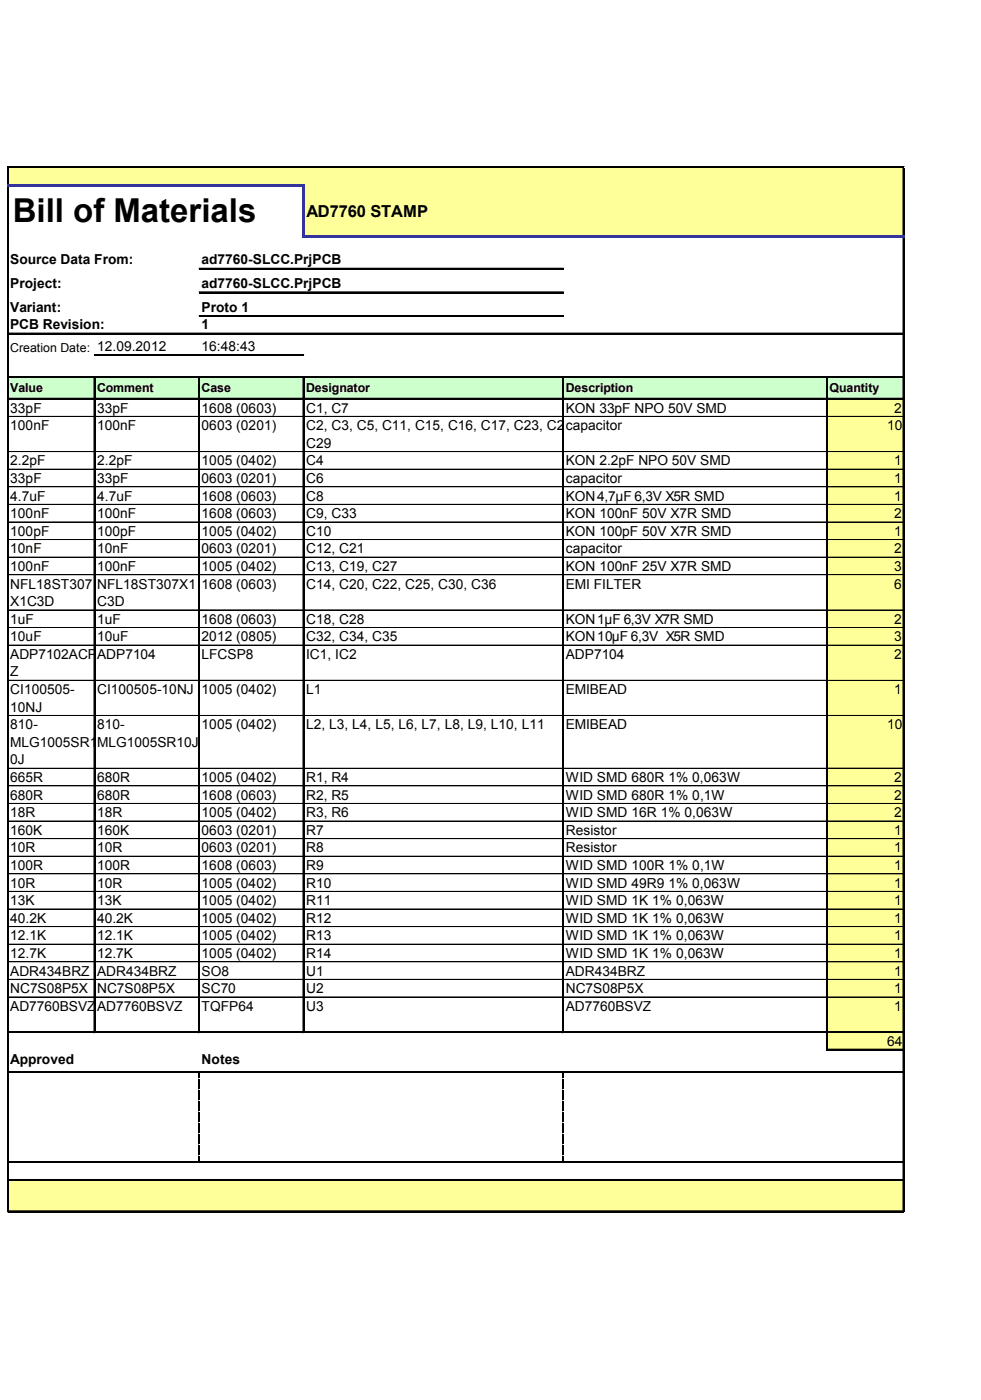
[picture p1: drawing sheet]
<svg xmlns="http://www.w3.org/2000/svg" width="204mm" height="291mm" viewBox="0 0 204 291" stroke-linecap="round" stroke-linejoin="round" font-family="sans-serif">
<defs><g id="words">
<text font-size="6.9" x="2.7" y="46.2">Bill of Materials</text>
<text font-size="3.4" x="63.7" y="45">AD7760 STAMP</text>
<g font-size="2.9">
<text x="2.1" y="55">Source Data From:</text>
<text x="2.1" y="59.9">Project:</text>
<text x="41.9" y="55">ad7760-SLCC.PrjPCB</text>
<text x="41.9" y="59.9">ad7760-SLCC.PrjPCB</text>
<text x="2.1" y="64.8">Variant:</text>
<text x="41.9" y="64.8">Proto 1</text>
<text x="2.1" y="68.5">PCB Revision:</text>
<text x="41.9" y="68.5">1</text>
<text x="41.9" y="73">16:48:43</text>
<text x="2.1" y="85.8">33pF</text>
<text x="2.1" y="89.4">100nF</text>
<text x="20.2" y="85.8">33pF</text>
<text x="20.2" y="89.4">100nF</text>
<text x="41.9" y="85.8">1608 (0603)</text>
<text x="41.9" y="89.4">0603 (0201)</text>
<text x="63.6" y="85.8">C1, C7</text>
<text x="63.6" y="89.4">C2, C3, C5, C11, C15, C16, C17, C23, C26,</text>
<text x="117.6" y="85.8">KON 33pF NPO 50V SMD</text>
<text x="117.6" y="89.4">capacitor</text>
<text x="184.4" y="89.4">10</text>
<text x="185.9" y="85.8">2</text>
<text x="63.6" y="93.1">C29</text>
<text x="2.1" y="96.7">2.2pF</text>
<text x="2.1" y="100.4">33pF</text>
<text x="20.2" y="96.7">2.2pF</text>
<text x="20.2" y="100.4">33pF</text>
<text x="41.9" y="96.7">1005 (0402)</text>
<text x="41.9" y="100.4">0603 (0201)</text>
<text x="63.6" y="96.7">C4</text>
<text x="63.6" y="100.4">C6</text>
<text x="117.6" y="96.7">KON 2.2pF NPO 50V SMD</text>
<text x="117.6" y="100.4">capacitor</text>
<text x="185.9" y="96.7">1</text>
<text x="185.9" y="100.4">1</text>
<text x="2.1" y="104.1">4.7uF</text>
<text x="2.1" y="107.7">100nF</text>
<text x="20.2" y="104.1">4.7uF</text>
<text x="20.2" y="107.7">100nF</text>
<text x="41.9" y="104.1">1608 (0603)</text>
<text x="41.9" y="107.7">1608 (0603)</text>
<text x="63.6" y="104.1">C8</text>
<text x="63.6" y="107.7">C9, C33</text>
<text x="117.6" y="104.1">KON4,7µF 6,3V X5R SMD</text>
<text x="117.6" y="107.7">KON 100nF 50V X7R SMD</text>
<text x="185.9" y="104.1">1</text>
<text x="185.9" y="107.7">2</text>
<text x="2.1" y="111.4">100pF</text>
<text x="20.2" y="111.4">100pF</text>
<text x="41.9" y="111.4">1005 (0402)</text>
<text x="63.6" y="111.4">C10</text>
<text x="117.6" y="111.4">KON 100pF 50V X7R SMD</text>
<text x="185.9" y="111.4">1</text>
<text x="2.1" y="115">10nF</text>
<text x="2.1" y="118.7">100nF</text>
<text x="20.2" y="115">10nF</text>
<text x="20.2" y="118.7">100nF</text>
<text x="41.9" y="115">0603 (0201)</text>
<text x="41.9" y="118.7">1005 (0402)</text>
<text x="63.6" y="115">C12, C21</text>
<text x="63.6" y="118.7">C13, C19, C27</text>
<text x="117.6" y="115">capacitor</text>
<text x="117.6" y="118.7">KON 100nF 25V X7R SMD</text>
<text x="185.9" y="115">2</text>
<text x="185.9" y="118.7">3</text>
<text x="2.1" y="122.3">NFL18ST307</text>
<text x="20.2" y="122.3">NFL18ST307X1</text>
<text x="41.9" y="122.3">1608 (0603)</text>
<text x="63.6" y="122.3">C14, C20, C22, C25, C30, C36</text>
<text x="117.6" y="122.3">EMI FILTER</text>
<text x="185.9" y="122.3">6</text>
<text x="2.1" y="126">X1C3D</text>
<text x="2.1" y="129.7">1uF</text>
<text x="20.2" y="126">C3D</text>
<text x="20.2" y="129.7">1uF</text>
<text x="41.9" y="129.7">1608 (0603)</text>
<text x="63.6" y="129.7">C18, C28</text>
<text x="117.6" y="129.7">KON1µF 6,3V X7R SMD</text>
<text x="185.9" y="129.7">2</text>
<text x="2.1" y="133.3">10uF</text>
<text x="2.1" y="137">ADP7102ACP</text>
<text x="20.2" y="133.3">10uF</text>
<text x="20.2" y="137">ADP7104</text>
<text x="41.9" y="133.3">2012 (0805)</text>
<text x="41.9" y="137">LFCSP8</text>
<text x="63.6" y="133.3">C32, C34, C35</text>
<text x="63.6" y="137">IC1, IC2</text>
<text x="117.6" y="133.3">KON10µF 6,3V X5R SMD</text>
<text x="117.6" y="137">ADP7104</text>
<text x="185.9" y="133.3">3</text>
<text x="185.9" y="137">2</text>
<text x="2.1" y="140.6">Z</text>
<text x="2.1" y="144.3">CI100505-</text>
<text x="2.1" y="148">10NJ</text>
<text x="20.2" y="144.3">CI100505-10NJ</text>
<text x="41.9" y="144.3">1005 (0402)</text>
<text x="63.6" y="144.3">L1</text>
<text x="117.6" y="144.3">EMIBEAD</text>
<text x="185.9" y="144.3">1</text>
<text x="2.1" y="151.6">810-</text>
<text x="2.1" y="155.3">MLG1005SR1</text>
<text x="20.2" y="151.6">810-</text>
<text x="20.2" y="155.3">MLG1005SR10J</text>
<text x="41.9" y="151.6">1005 (0402)</text>
<text x="63.6" y="151.6">L2, L3, L4, L5, L6, L7, L8, L9, L10, L11</text>
<text x="117.6" y="151.6">EMIBEAD</text>
<text x="184.4" y="151.6">10</text>
<text x="2.1" y="158.9">0J</text>
<text x="2.1" y="162.6">665R</text>
<text x="2.1" y="166.2">680R</text>
<text x="20.2" y="162.6">680R</text>
<text x="20.2" y="166.2">680R</text>
<text x="41.9" y="162.6">1005 (0402)</text>
<text x="41.9" y="166.2">1608 (0603)</text>
<text x="63.6" y="162.6">R1, R4</text>
<text x="63.6" y="166.2">R2, R5</text>
<text x="117.6" y="162.6">WID SMD 680R 1% 0,063W</text>
<text x="117.6" y="166.2">WID SMD 680R 1% 0,1W</text>
<text x="185.9" y="162.6">2</text>
<text x="185.9" y="166.2">2</text>
<text x="2.1" y="169.9">18R</text>
<text x="2.1" y="173.6">160K</text>
<text x="20.2" y="169.9">18R</text>
<text x="20.2" y="173.6">160K</text>
<text x="41.9" y="169.9">1005 (0402)</text>
<text x="41.9" y="173.6">0603 (0201)</text>
<text x="63.6" y="169.9">R3, R6</text>
<text x="63.6" y="173.6">R7</text>
<text x="117.6" y="169.9">WID SMD 16R 1% 0,063W</text>
<text x="117.6" y="173.6">Resistor</text>
<text x="185.9" y="169.9">2</text>
<text x="185.9" y="173.6">1</text>
<text x="2.1" y="177.2">10R</text>
<text x="20.2" y="177.2">10R</text>
<text x="41.9" y="177.2">0603 (0201)</text>
<text x="63.6" y="177.2">R8</text>
<text x="117.6" y="177.2">Resistor</text>
<text x="185.9" y="177.2">1</text>
<text x="2.1" y="180.9">100R</text>
<text x="2.1" y="184.5">10R</text>
<text x="20.2" y="180.9">100R</text>
<text x="20.2" y="184.5">10R</text>
<text x="41.9" y="180.9">1608 (0603)</text>
<text x="41.9" y="184.5">1005 (0402)</text>
<text x="63.6" y="180.9">R9</text>
<text x="63.6" y="184.5">R10</text>
<text x="117.6" y="180.9">WID SMD 100R 1% 0,1W</text>
<text x="117.6" y="184.5">WID SMD 49R9 1% 0,063W</text>
<text x="185.9" y="180.9">1</text>
<text x="185.9" y="184.5">1</text>
<text x="2.1" y="188.2">13K</text>
<text x="2.1" y="191.8">40.2K</text>
<text x="20.2" y="188.2">13K</text>
<text x="20.2" y="191.8">40.2K</text>
<text x="41.9" y="188.2">1005 (0402)</text>
<text x="41.9" y="191.8">1005 (0402)</text>
<text x="63.6" y="188.2">R11</text>
<text x="63.6" y="191.8">R12</text>
<text x="117.6" y="188.2">WID SMD 1K 1% 0,063W</text>
<text x="117.6" y="191.8">WID SMD 1K 1% 0,063W</text>
<text x="185.9" y="188.2">1</text>
<text x="185.9" y="191.8">1</text>
<text x="2.1" y="195.5">12.1K</text>
<text x="20.2" y="195.5">12.1K</text>
<text x="41.9" y="195.5">1005 (0402)</text>
<text x="63.6" y="195.5">R13</text>
<text x="117.6" y="195.5">WID SMD 1K 1% 0,063W</text>
<text x="185.9" y="195.5">1</text>
<text x="2.1" y="199.2">12.7K</text>
<text x="2.1" y="202.8">ADR434BRZ</text>
<text x="20.2" y="199.2">12.7K</text>
<text x="20.2" y="202.8">ADR434BRZ</text>
<text x="41.9" y="199.2">1005 (0402)</text>
<text x="41.9" y="202.8">SO8</text>
<text x="63.6" y="199.2">R14</text>
<text x="63.6" y="202.8">U1</text>
<text x="117.6" y="199.2">WID SMD 1K 1% 0,063W</text>
<text x="117.6" y="202.8">ADR434BRZ</text>
<text x="185.9" y="199.2">1</text>
<text x="185.9" y="202.8">1</text>
<text x="2.1" y="206.5">NC7S08P5X</text>
<text x="20.2" y="206.5">NC7S08P5X</text>
<text x="41.9" y="206.5">SC70</text>
<text x="63.6" y="206.5">U2</text>
<text x="117.6" y="206.5">NC7S08P5X</text>
<text x="185.9" y="206.5">1</text>
<text x="2.1" y="210.1">AD7760BSVZ</text>
<text x="20.2" y="210.1">AD7760BSVZ</text>
<text x="41.9" y="210.1">TQFP64</text>
<text x="63.6" y="210.1">U3</text>
<text x="117.6" y="210.1">AD7760BSVZ</text>
<text x="185.9" y="210.1">1</text>
<text x="2.1" y="221.1">Approved</text>
<text x="41.9" y="221.1">Notes</text>
<text x="184.4" y="217.4">64</text>
</g>
<g font-size="2.6">
<text x="2.1" y="73.1">Creation Date: 12.09.2012</text>
<text x="2.1" y="81.5">Value</text>
<text x="20.2" y="81.5">Comment</text>
<text x="41.9" y="81.5">Case</text>
<text x="63.6" y="81.5">Designator</text>
<text x="117.6" y="81.5">Description</text>
<text x="172.4" y="81.5">Quantity</text>
</g>
</g></defs>
<g fill="#ff9">
<path d="M1.7 34.8h186.2v3.8h-186.2z"/>
<path d="M63.1 38.5h124.8v10.8h-124.8z"/>
</g>
<path d="M1.7 78.4h186.2v4.6h-186.2z" fill="#cfc"/>
<g fill="#ff9">
<path d="M171.9 82.9h16v3.7h-16z"/>
<path d="M171.9 86.6h16v7.3h-16z"/>
<path d="M171.9 93.9h16v3.7h-16z"/>
<path d="M171.9 97.5h16v3.7h-16z"/>
<path d="M171.9 101.2h16v3.7h-16z"/>
<path d="M171.9 104.8h16v3.8h-16z"/>
<path d="M171.9 108.5h16v3.7h-16z"/>
<path d="M171.9 112.2h16v3.7h-16z"/>
<path d="M171.9 115.8h16v3.7h-16z"/>
<path d="M171.9 119.5h16v7.3h-16z"/>
<path d="M171.9 126.8h16v3.7h-16z"/>
<path d="M171.9 130.4h16v3.8h-16z"/>
<path d="M171.9 134.1h16v7.4h-16z"/>
<path d="M171.9 141.4h16v7.4h-16z"/>
<path d="M171.9 148.7h16v11.1h-16z"/>
<path d="M171.9 159.7h16v3.7h-16z"/>
<path d="M171.9 163.4h16v3.7h-16z"/>
<path d="M171.9 167h16v3.7h-16z"/>
<path d="M171.9 170.7h16v3.7h-16z"/>
<path d="M171.9 174.3h16v3.8h-16z"/>
<path d="M171.9 178h16v3.7h-16z"/>
<path d="M171.9 181.7h16v3.7h-16z"/>
<path d="M171.9 185.3h16v3.7h-16z"/>
<path d="M171.9 189h16v3.7h-16z"/>
<path d="M171.9 192.6h16v3.7h-16z"/>
<path d="M171.9 196.3h16v3.7h-16z"/>
<path d="M171.9 199.9h16v3.8h-16z"/>
<path d="M171.9 203.6h16v3.7h-16z"/>
<path d="M171.9 207.3h16v7.3h-16z"/>
<path d="M171.9 214.6h16v3.7h-16z"/>
<path d="M1.7 245.3h186.2v6.6h-186.2z"/>
</g>
<path d="M1.5 34.6v3.6M187.7 34.8v14.2" fill="none" stroke="#000" stroke-width=".21"/>
<path d="M1.6 34.6v3.6M187.8 34.8v14.2" fill="none" stroke="#000" stroke-width=".27"/>
<path d="M62.8 38.8h.6v10.7h-.6z" fill="#339"/>
<g fill="none" stroke="#000" stroke-width=".21">
<path d="M1.5 38.8v213.2M1.7 34.6h186.3M187.7 49.5v202.5M19.5 78.6v136.1M41.3 78.6v136.1M63 78.6v136.1M117 78.6v136.1M171.8 78.6v139.8M1.7 86.6h17.8M1.7 93.9h17.8M1.7 97.5h17.8M19.8 86.6h21.5"/>
<path d="M19.8 93.9h21.5M19.8 97.5l21.5 .1M41.5 86.6h21.5M41.5 93.9h21.5M41.5 97.5l21.5 .1M63.2 86.6h53.8M63.2 93.9h53.8M63.2 97.5h53.8M171.8 86.6h-54.6M171.8 93.9h-54.6M171.8 97.5l-54.6 .1M1.7 101.2h17.8"/>
<path d="M1.7 104.8h17.8M1.7 108.5h17.8M1.7 112.2h17.8M1.7 115.8h17.8M1.7 119.5h17.8M19.8 101.2h21.5M19.8 104.8l21.5 .1M19.8 108.5h21.5M19.8 112.2h21.5M19.8 115.8h21.5M19.8 119.5h21.5M41.5 101.2h21.5"/>
<path d="M41.5 104.8l21.5 .1M41.5 108.5h21.5M41.5 112.2h21.5M41.5 115.8h21.5M41.5 119.5h21.5M63.2 101.2h53.8M63.2 104.8h53.8M63.2 108.5h53.8M63.2 112.2h53.8M63.2 115.8h53.8M63.2 119.5h53.8M117.2 101.2h54.6"/>
<path d="M117.2 108.5h54.6M117.2 112.2h54.6M117.2 119.5h54.6M171.8 104.8l-54.6 .1M171.8 115.8h-54.6M1.7 126.8h17.8M1.7 130.4h17.8M1.7 130.5h17.8M1.7 134.1h17.8M19.8 126.8h21.5M19.8 130.4h21.5M19.8 130.5h21.5"/>
<path d="M19.8 134.1h21.5M41.5 126.8h21.5M41.5 130.4h21.5M41.5 130.5h21.5M41.5 134.1h21.5M63.2 126.8h53.8M63.2 130.4h53.8M63.2 130.5h53.8M63.2 134.1h53.8M117.2 126.8h54.6M117.2 130.4h54.6M117.2 130.5h54.6"/>
<path d="M171.8 134.1h-54.6M1.7 141.4h17.8M1.7 148.7h17.8M1.7 148.8h17.8M1.7 159.7h17.8M19.8 141.4h21.5M19.8 148.7h21.5M19.8 148.8h21.5M19.8 159.7h21.5M41.5 141.4h21.5M41.5 148.7h21.5M41.5 148.8h21.5"/>
<path d="M41.5 159.7h21.5M63.2 141.4h53.8M63.2 148.7h53.8M63.2 148.8h53.8M63.2 159.7h53.8M117.2 148.7h54.6M117.2 148.8h54.6M117.2 159.7h54.6M171.8 141.4h-54.6M1.7 163.4h17.8M1.7 167h17.8M1.7 167.1h17.8"/>
<path d="M1.7 170.7h17.8M1.7 174.3h17.8M1.7 174.4h17.8M1.7 178h17.8M19.8 163.4h21.5M19.8 167h21.5M19.8 167.1h21.5M19.8 170.7h21.5M19.8 174.3h21.5M19.8 174.4h21.5M19.8 178h21.5M41.5 163.4h21.5"/>
<path d="M41.5 167h21.5M41.5 167.1h21.5M41.5 170.7h21.5M41.5 174.3h21.5M41.5 174.4h21.5M41.5 178h21.5M63.2 163.4h53.8M63.2 167h53.8M63.2 167.1h53.8M63.2 170.7h53.8M63.2 174.3h53.8M63.2 174.4h53.8"/>
<path d="M63.2 178h53.8M117.2 167h54.6M117.2 167.1h54.6M117.2 174.3h54.6M117.2 174.4h54.6M117.2 178h54.6M171.8 163.4h-54.6M171.8 170.7h-54.6M1.7 181.7h17.8M1.7 185.3h17.8M1.7 189h17.8M1.7 192.6h17.8"/>
<path d="M1.7 196.3h17.8M1.7 199.9h17.8M19.8 181.7h21.5M19.8 185.3h21.5M19.8 189h21.5M19.8 192.6l21.5 .1M19.8 196.3h21.5M19.8 199.9l21.5 .1M41.5 181.7h21.5M41.5 185.3h21.5M41.5 189h21.5M41.5 192.6l21.5 .1"/>
<path d="M41.5 196.3h21.5M41.5 199.9l21.5 .1M63.2 181.7h53.8M63.2 185.3h53.8M63.2 189h53.8M63.2 192.6h53.8M63.2 196.3h53.8M63.2 199.9h53.8M117.2 185.3h54.6M117.2 196.3h54.6M171.8 181.7h-54.6M171.8 189h-54.6"/>
<path d="M171.8 192.6l-54.6 .1M171.8 199.9l-54.6 .1M1.7 203.6h17.8M1.7 207.3h17.8M19.8 203.6h21.5M19.8 207.3h21.5M41.5 203.6h21.5M41.5 207.3h21.5M63.2 203.6h53.8M63.2 207.3h53.8M117.2 203.6h54.6M117.2 207.3h54.6"/>
<path d="M41.3 223.3v.8M41.3 224.4v.9M41.3 225.5v.9M41.3 226.7v.8M41.3 227.8v.9M41.3 229v.8M41.3 230.1v.9M41.3 231.3v.8M41.3 232.4v.9M41.3 233.5v.9M41.3 234.7v.8M41.3 235.8v.9"/>
<path d="M41.3 237v.8M41.3 238.1v.9M41.3 239.3v.8M117 223.3v.8M117 224.4v.9M117 225.5v.9M117 226.7v.8M117 227.8v.9M117 229v.8M117 230.1v.9M117 231.3v.8M117 232.4v.9"/>
<path d="M117 233.5v.9M117 234.7v.8M117 235.8v.9M117 237v.8M117 238.1v.9M117 239.3v.8M41.3 240.4v.9M41.3 241.5v.1M117 240.4v.9M117 241.5v.1"/>
</g>
<path d="M1.6 38.8v213.2M187.8 49.5v202.5M19.7 78.6v136.1M41.4 78.6v136.1M63.1 78.6v136.1M117.1 78.6v136.1M171.9 78.6v139.8" fill="none" stroke="#000" stroke-width=".27"/>
<g fill="#000">
<path d="M41.3 223.3h.2v.8h-.2zM41.3 224.4h.2v.9h-.2zM41.3 225.5h.2v.9h-.2zM41.3 226.7h.2v.8h-.2zM41.3 227.8h.2v.9h-.2zM41.3 229h.2v.8h-.2zM41.3 230.1h.2v.9h-.2zM41.3 231.3h.2v.8h-.2zM41.3 232.4h.2v.9h-.2zM41.3 233.5h.2v.9h-.2zM41.3 234.7h.2v.8h-.2zM41.3 235.8h.2v.9h-.2z"/>
<path d="M41.3 237h.2v.8h-.2zM41.3 238.1h.2v.9h-.2zM41.3 239.3h.2v.8h-.2zM117 223.3h.2v.8h-.2zM117 224.4h.2v.9h-.2zM117 225.5h.2v.9h-.2zM117 226.7h.2v.8h-.2zM117 227.8h.2v.9h-.2zM117 229h.2v.8h-.2zM117 230.1h.2v.9h-.2zM117 231.3h.2v.8h-.2zM117 232.4h.2v.9h-.2z"/>
<path d="M117 233.5h.2v.9h-.2zM117 234.7h.2v.8h-.2zM117 235.8h.2v.9h-.2zM117 237h.2v.8h-.2zM117 238.1h.2v.9h-.2zM117 239.3h.2v.8h-.2zM41.3 240.4h.2v.9h-.2zM41.3 241.5l.2 .1zM117 240.4h.2v.9h-.2zM117 241.5l.2 .1z"/>
</g>
<path d="M1.7 34.7h186.3" fill="none" stroke="#000" stroke-width=".29"/>
<g fill="#339">
<path d="M1.5 38.2h61.9v.6h-61.9z"/>
<path d="M63.4 49h124.6v.5h-124.6z"/>
</g>
<g fill="none" stroke="#000" stroke-width=".21">
<path d="M41.4 55.8h75.7M1.7 69.2h186.3M1.7 78.3h186.3M19.6 73.8h43.5M41.4 60.7h75.7M41.4 65.6h75.7M1.7 82.8h186.3M172.1 86.6h15.6M172.1 93.9h15.6M172.1 97.5l15.6 .1M172.1 101.2h15.6M172.1 104.8l15.6 .1"/>
<path d="M172.1 108.5h15.6M172.1 112.2h15.6M172.1 115.8h15.6M172.1 119.5h15.6M172.1 126.8h15.6M172.1 130.4h15.6M172.1 130.5h15.6M172.1 134.1h15.6M172.1 141.4h15.6M172.1 148.7h15.6M172.1 148.8h15.6M172.1 159.7h15.6"/>
<path d="M172.1 163.4h15.6M172.1 167h15.6M172.1 167.1h15.6M172.1 170.7h15.6M172.1 174.3h15.6M172.1 174.4h15.6M172.1 178h15.6M172.1 181.7h15.6M172.1 185.3h15.6M172.1 189h15.6M172.1 192.6l15.6 .1M172.1 196.3h15.6"/>
<path d="M172.1 199.9l15.6 .1M1.7 214.5h186.3M172.1 203.6h15.6M172.1 207.3h15.6M172.1 218.1h15.9M1.7 222.8h186.3M1.7 241.5h186.3M1.7 245.2h186.3M1.7 251.7h186.3"/>
</g>
<g fill="none" stroke="#000" stroke-width=".29">
<path d="M41.4 55.9h75.7M1.7 69.4h186.3M1.7 78.4h186.3M19.6 73.9h43.5M41.4 60.8h75.7M41.4 65.7h75.7M1.7 82.9h186.3M1.7 214.6h186.3M172.1 218.3h15.9M1.7 222.9h186.3M1.7 241.6h186.3M1.7 245.3h186.3"/>
<path d="M1.7 251.9h186.3"/>
</g>
<use href="#words"/>
</svg>
